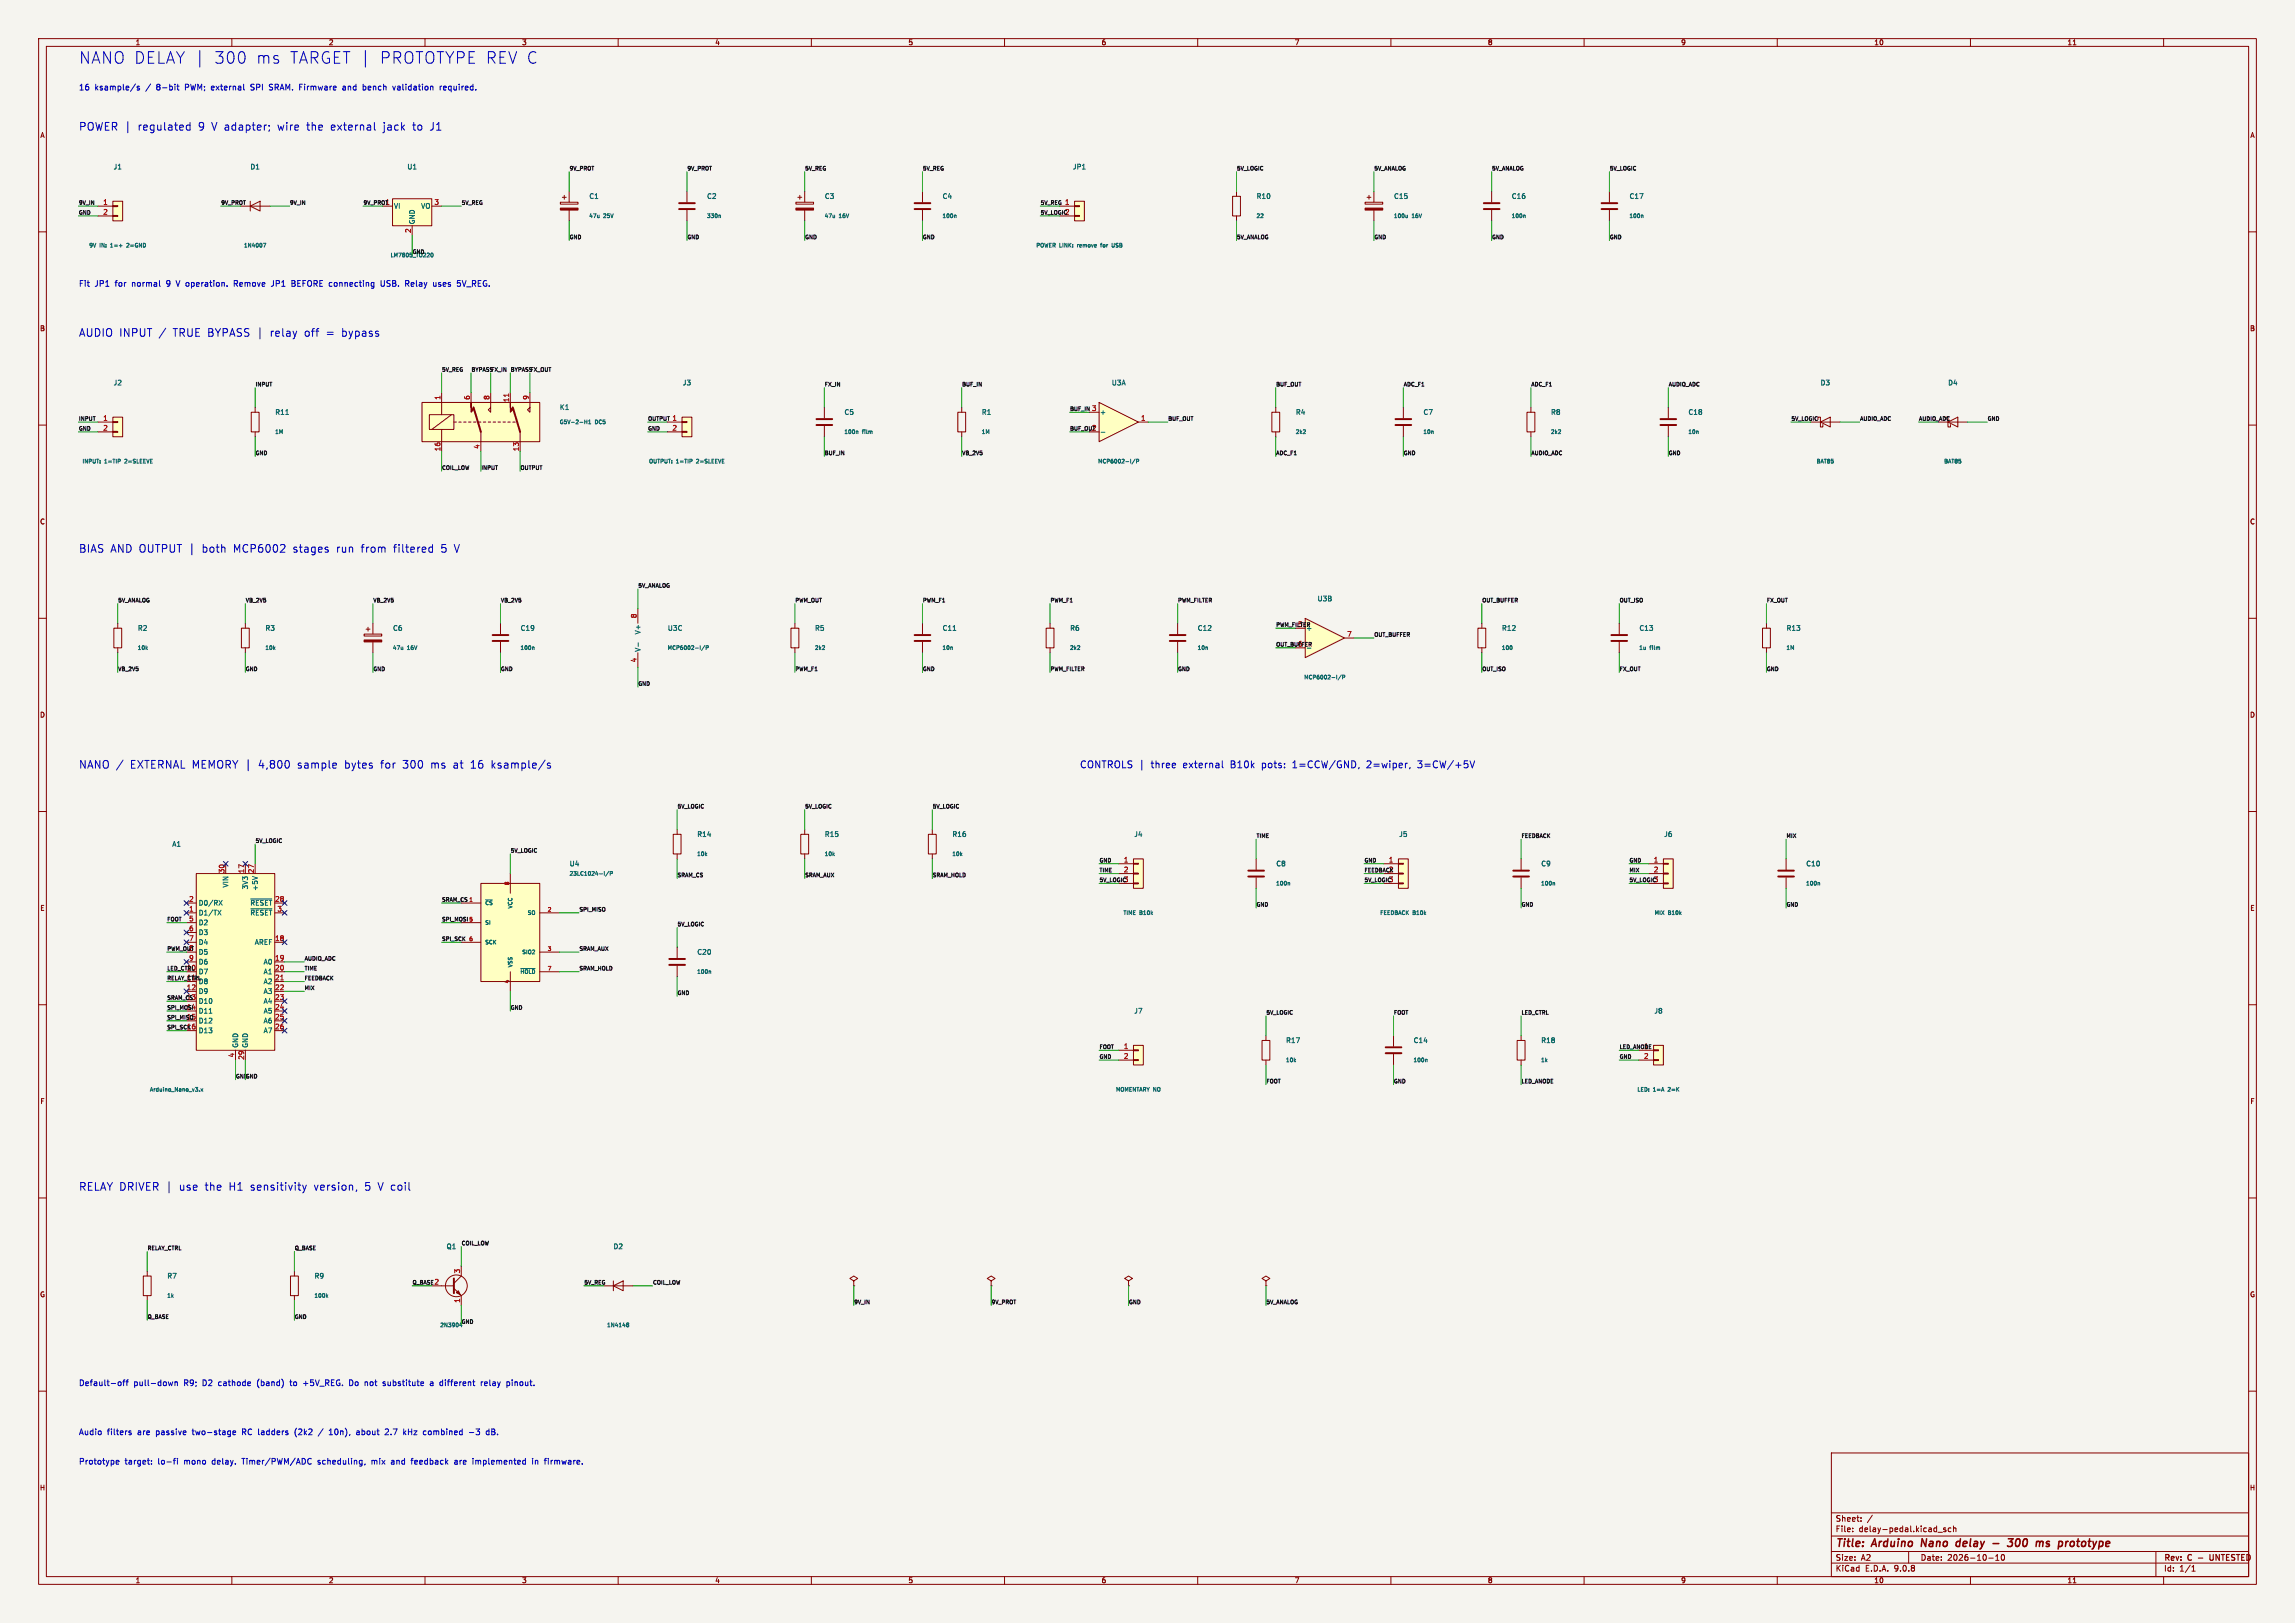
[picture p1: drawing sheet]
<svg xmlns="http://www.w3.org/2000/svg" width="594mm" height="420mm" viewBox="0 0 594 420" stroke-linecap="round" stroke-linejoin="round" font-family="sans-serif">
<defs><g id="words">
<g font-size="4.2" fill="#0000c2">
<text x="20.3" y="16.7">NANO DELAY |</text>
<text x="54.9" y="16.7">300</text>
<text x="65.6" y="16.7">ms</text>
<text x="74.2" y="16.7">TARGET |</text>
<text x="97.2" y="16.7">PROTOTYPE REV C</text>
</g>
<g font-size="2.8" fill="#0000c2">
<text x="20.3" y="34">POWER |</text>
<text x="35.6" y="34">regulated</text>
<text x="51.3" y="34">9 V adapter;</text>
<text x="71.9" y="34">wire</text>
<text x="79.5" y="34">the</text>
<text x="85.7" y="34">external</text>
<text x="99.4" y="34">jack</text>
<text x="107.1" y="34">to</text>
<text x="111.6" y="34">J1</text>
<text x="20.3" y="87.3">AUDIO INPUT /</text>
<text x="44.7" y="87.3">TRUE BYPASS |</text>
<text x="70" y="87.3">relay</text>
<text x="78.9" y="87.3">off</text>
<text x="84.6" y="87.3">=</text>
<text x="88.6" y="87.3">bypass</text>
<text x="20.3" y="143.2">BIAS AND OUTPUT |</text>
<text x="52.3" y="143.2">both</text>
<text x="60.4" y="143.2">MCP6002</text>
<text x="75.9" y="143.2">stages</text>
<text x="87.2" y="143.2">run</text>
<text x="93.6" y="143.2">from</text>
<text x="102.1" y="143.2">filtered</text>
<text x="114.4" y="143.2">5 V</text>
<text x="20.3" y="199.1">NANO /</text>
<text x="33.6" y="199.1">EXTERNAL MEMORY |</text>
<text x="66.9" y="199.1">4,800</text>
<text x="77" y="199.1">sample</text>
<text x="89.3" y="199.1">bytes</text>
<text x="98.7" y="199.1">for</text>
<text x="104.5" y="199.1">300</text>
<text x="111.7" y="199.1">ms</text>
<text x="117.6" y="199.1">at</text>
<text x="122.1" y="199.1">16</text>
<text x="127.5" y="199.1">ksample/s</text>
<text x="20.3" y="308.3">RELAY DRIVER |</text>
<text x="46.3" y="308.3">use</text>
<text x="53" y="308.3">the</text>
<text x="59.3" y="308.3">H1</text>
<text x="64.9" y="308.3">sensitivity</text>
<text x="81.4" y="308.3">version,</text>
<text x="94.6" y="308.3">5 V coil</text>
</g>
<g font-size="2.8" fill="#840000">
<text x="475" y="400.9">Title:</text>
<text x="484.7" y="400.9">Arduino</text>
<text x="498.1" y="400.9">Nano</text>
<text x="508" y="400.9">delay</text>
<text x="518.2" y="400.9">-</text>
<text x="523" y="400.9">300</text>
<text x="531" y="400.9">ms</text>
<text x="537.7" y="400.9">prototype</text>
</g>
<g font-size="2.5" fill="#0000c2">
<text x="279.4" y="199">CONTROLS |</text>
<text x="297.9" y="199">three</text>
<text x="306.2" y="199">external</text>
<text x="318.5" y="199">B10k</text>
<text x="326.7" y="199">pots:</text>
<text x="334.8" y="199">1=CCW/GND,</text>
<text x="354.1" y="199">2=wiper,</text>
<text x="367.3" y="199">3=CW/+5V</text>
</g>
<g font-size="2.1" fill="#0000c2">
<text x="20.3" y="23.6">16</text>
<text x="24.5" y="23.6">ksample/s</text>
<text x="37.8" y="23.6">/</text>
<text x="40.6" y="23.6">8-bit</text>
<text x="48.2" y="23.6">PWM; external</text>
<text x="65.5" y="23.6">SPI</text>
<text x="70.4" y="23.6">SRAM. Firmware</text>
<text x="89.7" y="23.6">and</text>
<text x="95.1" y="23.6">bench</text>
<text x="103" y="23.6">validation</text>
<text x="115.3" y="23.6">required.</text>
<text x="20.3" y="74.4">Fit</text>
<text x="24.5" y="74.4">JP1</text>
<text x="29.8" y="74.4">for</text>
<text x="34.3" y="74.4">normal</text>
<text x="43.4" y="74.4">9</text>
<text x="46.1" y="74.4">V operation.</text>
<text x="61.3" y="74.4">Remove</text>
<text x="71.1" y="74.4">JP1</text>
<text x="76.5" y="74.4">BEFORE connecting</text>
<text x="99.9" y="74.4">USB.</text>
<text x="106.4" y="74.4">Relay</text>
<text x="113.8" y="74.4">uses</text>
<text x="120.2" y="74.4">5V_REG.</text>
<text x="20.3" y="358.9">Default-off</text>
<text x="34.5" y="358.9">pull-down</text>
<text x="47.6" y="358.9">R9;</text>
<text x="52.6" y="358.9">D2</text>
<text x="56.8" y="358.9">cathode</text>
<text x="67" y="358.9">(band)</text>
<text x="75.7" y="358.9">to</text>
<text x="79.2" y="358.9">+5V_REG.</text>
<text x="91.3" y="358.9">Do</text>
<text x="95.4" y="358.9">not</text>
<text x="100.3" y="358.9">substitute</text>
<text x="112.7" y="358.9">a</text>
<text x="115.3" y="358.9">different</text>
<text x="126.1" y="358.9">relay</text>
<text x="132.9" y="358.9">pinout.</text>
<text x="20.3" y="371.6">Audio</text>
<text x="27.7" y="371.6">filters</text>
<text x="35.6" y="371.6">are</text>
<text x="40.5" y="371.6">passive</text>
<text x="50.1" y="371.6">two-stage</text>
<text x="63.1" y="371.6">RC ladders</text>
<text x="77" y="371.6">(2k2</text>
<text x="86.2" y="371.6">10n),</text>
<text x="93.5" y="371.6">about</text>
<text x="101" y="371.6">2.7</text>
<text x="105.9" y="371.6">kHz</text>
<text x="111.2" y="371.6">combined</text>
<text x="123.2" y="371.6">-3</text>
<text x="127.8" y="371.6">dB.</text>
<text x="20.3" y="379.2">Prototype</text>
<text x="32.3" y="379.2">target:</text>
<text x="40.9" y="379.2">lo-fi</text>
<text x="47.8" y="379.2">mono</text>
<text x="55.2" y="379.2">delay.</text>
<text x="63.1" y="379.2">Timer/PWM/ADC</text>
<text x="82.8" y="379.2">scheduling,</text>
<text x="96.9" y="379.2">mix</text>
<text x="102.1" y="379.2">and</text>
<text x="107.5" y="379.2">feedback</text>
<text x="118.8" y="379.2">are</text>
<text x="123.7" y="379.2">implemented</text>
<text x="139.3" y="379.2">in</text>
<text x="142.6" y="379.2">firmware.</text>
</g>
<g font-size="2.1" fill="#840000">
<text x="475" y="394">Sheet:</text>
<text x="475" y="396.7">File:</text>
<text x="481.1" y="396.7">delay-pedal.kicad_sch</text>
<text x="475" y="406.9">KiCad</text>
<text x="475" y="404.1">Size:</text>
<text x="481.7" y="404.1">A2</text>
<text x="482.7" y="406.9">E.D.A.</text>
<text x="490.3" y="406.9">9.0.8</text>
<text x="497" y="404.1">Date:</text>
<text x="504" y="404.1">2026-10-10</text>
<text x="560" y="404.3">Rev:</text>
<text x="560" y="406.9">Id:</text>
<text x="564.1" y="406.9">1/1</text>
<text x="566.4" y="404.3">C</text>
<text x="569.6" y="404.3">-</text>
<text x="573.2" y="404.3">UNTESTED</text>
</g>
<g font-size="1.8" fill="#840000">
<text x="35" y="11.9">1</text>
<text x="85" y="11.9">2</text>
<text x="135" y="11.9">3</text>
<text x="185" y="11.9">4</text>
<text x="235" y="11.9">5</text>
<text x="285" y="11.9">6</text>
<text x="335" y="11.9">7</text>
<text x="385" y="11.9">8</text>
<text x="435" y="11.9">9</text>
<text x="485" y="11.9">10</text>
<text x="535" y="11.9">11</text>
<text x="10.3" y="35.9">A</text>
<text x="582.3" y="35.9">A</text>
<text x="10.3" y="85.9">B</text>
<text x="582.3" y="85.9">B</text>
<text x="10.3" y="135.9">C</text>
<text x="582.3" y="135.9">C</text>
<text x="10.3" y="185.9">D</text>
<text x="582.3" y="185.9">D</text>
<text x="10.3" y="235.9">E</text>
<text x="582.3" y="235.9">E</text>
<text x="10.3" y="285.9">F</text>
<text x="582.3" y="285.9">F</text>
<text x="10.3" y="335.9">G</text>
<text x="582.3" y="335.9">G</text>
<text x="10.2" y="385.9">H</text>
<text x="582.2" y="385.9">H</text>
<text x="35" y="409.9">1</text>
<text x="85" y="409.9">2</text>
<text x="135" y="409.9">3</text>
<text x="185" y="409.9">4</text>
<text x="235" y="409.9">5</text>
<text x="285" y="409.9">6</text>
<text x="335" y="409.9">7</text>
<text x="385" y="409.9">8</text>
<text x="435" y="409.9">9</text>
<text x="485" y="409.9">10</text>
<text x="535" y="409.9">11</text>
</g>
<g font-size="1.8" fill="#006464">
<text x="29.3" y="44">J1</text>
<text x="64.7" y="44">D1</text>
<text x="105.3" y="44">U1</text>
<text x="277.6" y="44">JP1</text>
<text x="152.4" y="51.7">C1</text>
<text x="182.9" y="51.7">C2</text>
<text x="213.4" y="51.7">C3</text>
<text x="243.8" y="51.7">C4</text>
<text x="325.1" y="51.7">R10</text>
<text x="360.7" y="51.7">C15</text>
<text x="391.2" y="51.7">C16</text>
<text x="421.6" y="51.7">C17</text>
<text x="101.9" y="54.2">VI</text>
<text x="107.5" y="58.2" transform="rotate(-90 107.5 58.2)">GND</text>
<text x="108.9" y="54.2">VO</text>
<text x="29.3" y="99.9">J2</text>
<text x="176.6" y="99.9">J3</text>
<text x="287.6" y="99.9">U3A</text>
<text x="471.1" y="99.9">D3</text>
<text x="504.1" y="99.9">D4</text>
<text x="71.1" y="107.5">R11</text>
<text x="144.8" y="106.3">K1</text>
<text x="218.4" y="107.5">C5</text>
<text x="254" y="107.5">R1</text>
<text x="284.6" y="107.5">+</text>
<text x="335.3" y="107.5">R4</text>
<text x="368.3" y="107.5">C7</text>
<text x="401.3" y="107.5">R8</text>
<text x="436.9" y="107.5">C18</text>
<text x="340.9" y="155.8">U3B</text>
<text x="35.6" y="163.4">R2</text>
<text x="68.6" y="163.4">R3</text>
<text x="101.6" y="163.4">C6</text>
<text x="134.6" y="163.4">C19</text>
<text x="166" y="164.3" transform="rotate(-90 166 164.3)">V+</text>
<text x="172.7" y="163.4">U3C</text>
<text x="210.8" y="163.4">R5</text>
<text x="243.8" y="163.4">C11</text>
<text x="276.9" y="163.4">R6</text>
<text x="309.9" y="163.4">C12</text>
<text x="388.6" y="163.4">R12</text>
<text x="424.2" y="163.4">C13</text>
<text x="462.3" y="163.4">R13</text>
<text x="166" y="168.8" transform="rotate(-90 166 168.8)">V-</text>
<text x="44.5" y="219.3">A1</text>
<text x="180.3" y="216.8">R14</text>
<text x="213.4" y="216.8">R15</text>
<text x="246.4" y="216.8">R16</text>
<text x="293.4" y="216.8">J4</text>
<text x="362" y="216.8">J5</text>
<text x="430.6" y="216.8">J6</text>
<text x="147.3" y="224.4">U4</text>
<text x="330.2" y="224.4">C8</text>
<text x="398.8" y="224.4">C9</text>
<text x="467.4" y="224.4">C10</text>
<text x="59.3" y="229.8" transform="rotate(-90 59.3 229.8)">VIN</text>
<text x="64.4" y="230.3" transform="rotate(-90 64.4 230.3)">3V3</text>
<text x="66.9" y="230.6" transform="rotate(-90 66.9 230.6)">+5V</text>
<text x="51.3" y="234.5">D0/RX</text>
<text x="51.3" y="237.1">D1/TX</text>
<text x="51.3" y="239.6">D2</text>
<text x="64.7" y="234.5">~{RESET}</text>
<text x="64.7" y="237.1">~{RESET}</text>
<text x="51.3" y="242.2">D3</text>
<text x="51.3" y="244.7">D4</text>
<text x="65.8" y="244.7">AREF</text>
<text x="51.3" y="247.2">D5</text>
<text x="51.3" y="249.8">D6</text>
<text x="68.1" y="249.8">A0</text>
<text x="180.3" y="247.2">C20</text>
<text x="51.3" y="257.4">D9</text>
<text x="68.1" y="252.3">A1</text>
<text x="68.1" y="254.9">A2</text>
<text x="68.1" y="257.4">A3</text>
<text x="51.3" y="259.9">D10</text>
<text x="51.3" y="262.5">D11</text>
<text x="68.1" y="259.9">A4</text>
<text x="68.1" y="262.5">A5</text>
<text x="293.4" y="262.5">J7</text>
<text x="428.1" y="262.5">J8</text>
<text x="51.3" y="265">D12</text>
<text x="51.3" y="267.6">D13</text>
<text x="68.1" y="265">A6</text>
<text x="68.1" y="267.6">A7</text>
<text x="61.8" y="271.3" transform="rotate(-90 61.8 271.3)">GND</text>
<text x="64.4" y="271.3" transform="rotate(-90 64.4 271.3)">GND</text>
<text x="332.7" y="270.1">R17</text>
<text x="365.8" y="270.1">C14</text>
<text x="398.8" y="270.1">R18</text>
<text x="115.5" y="323.4">Q1</text>
<text x="158.7" y="323.4">D2</text>
<text x="43.2" y="331.1">R7</text>
<text x="81.3" y="331.1">R9</text>
</g>
<g font-size="1.8" fill="#a90000">
<text x="26.6" y="53.1">1</text>
<text x="112.3" y="53.1">3</text>
<text x="275.5" y="53.1">1</text>
<text x="26.6" y="55.6">2</text>
<text x="106.4" y="60.4" transform="rotate(-90 106.4 60.4)">2</text>
<text x="114" y="103.6" transform="rotate(-90 114 103.6)">1</text>
<text x="121.7" y="103.6" transform="rotate(-90 121.7 103.6)">6</text>
<text x="126.7" y="103.6" transform="rotate(-90 126.7 103.6)">8</text>
<text x="131.8" y="104.2" transform="rotate(-90 131.8 104.2)">11</text>
<text x="136.9" y="103.6" transform="rotate(-90 136.9 103.6)">9</text>
<text x="282.5" y="106.4">3</text>
<text x="26.6" y="109">1</text>
<text x="26.6" y="111.5">2</text>
<text x="173.9" y="109">1</text>
<text x="173.9" y="111.5">2</text>
<text x="295.2" y="109">1</text>
<text x="114" y="116.9" transform="rotate(-90 114 116.9)">16</text>
<text x="124.2" y="116.3" transform="rotate(-90 124.2 116.3)">4</text>
<text x="134.4" y="116.9" transform="rotate(-90 134.4 116.9)">13</text>
<text x="164.8" y="160.1" transform="rotate(-90 164.8 160.1)">8</text>
<text x="348.5" y="164.8">7</text>
<text x="164.8" y="171.5" transform="rotate(-90 164.8 171.5)">4</text>
<text x="58.2" y="226.1" transform="rotate(-90 58.2 226.1)">30</text>
<text x="63.2" y="226.1" transform="rotate(-90 63.2 226.1)">17</text>
<text x="65.8" y="226.1" transform="rotate(-90 65.8 226.1)">27</text>
<text x="290.8" y="223.3">1</text>
<text x="290.8" y="225.8">2</text>
<text x="359.3" y="223.3">1</text>
<text x="427.9" y="223.3">1</text>
<text x="427.9" y="225.8">2</text>
<text x="48.8" y="233.4">2</text>
<text x="71.1" y="233.4">28</text>
<text x="48.8" y="236">1</text>
<text x="48.8" y="238.5">5</text>
<text x="71.7" y="236">3</text>
<text x="48.8" y="241">6</text>
<text x="48.8" y="243.6">7</text>
<text x="71.1" y="243.6">18</text>
<text x="48.8" y="248.7">9</text>
<text x="71.1" y="248.7">19</text>
<text x="71.1" y="251.2">20</text>
<text x="48.2" y="256.3">12</text>
<text x="71.1" y="253.7">21</text>
<text x="71.1" y="256.3">22</text>
<text x="71.1" y="258.8">23</text>
<text x="71.1" y="261.4">24</text>
<text x="71.1" y="263.9">25</text>
<text x="71.1" y="266.4">26</text>
<text x="60.7" y="273.8" transform="rotate(-90 60.7 273.8)">4</text>
<text x="63.2" y="274.4" transform="rotate(-90 63.2 274.4)">29</text>
<text x="290.8" y="271.5">1</text>
<text x="290.8" y="274.1">2</text>
<text x="425.4" y="274.1">2</text>
<text x="119.1" y="329.6" transform="rotate(-90 119.1 329.6)">3</text>
<text x="112.3" y="332.5">2</text>
<text x="119.1" y="337.3" transform="rotate(-90 119.1 337.3)">1</text>
</g>
<g font-size="1.8" fill="#0f0f0f">
<text x="99.6" y="53.1">1</text>
<text x="275.5" y="55.6">2</text>
<text x="282.5" y="111.5">2</text>
<text x="335.8" y="162.3">5</text>
<text x="335.8" y="167.4">6</text>
<text x="337.9" y="163.4">+</text>
<text x="359.3" y="225.8">2</text>
<text x="290.8" y="228.3">3</text>
<text x="359.3" y="228.3">3</text>
<text x="427.9" y="228.3">3</text>
<text x="48.2" y="251.2">10</text>
<text x="48.8" y="246.1">8</text>
<text x="48.2" y="253.7">11</text>
<text x="51.3" y="252.3">D7</text>
<text x="51.3" y="254.9">D8</text>
<text x="48.2" y="258.8">13</text>
<text x="48.2" y="261.4">14</text>
<text x="48.2" y="263.9">15</text>
<text x="48.2" y="266.4">16</text>
<text x="425.4" y="271.5">1</text>
</g>
<g font-size="1.4" fill="#0f0f0f">
<text x="147.3" y="44.2">9V_PROT</text>
<text x="177.8" y="44.2">9V_PROT</text>
<text x="208.3" y="44.2">5V_REG</text>
<text x="238.8" y="44.2">5V_REG</text>
<text x="320" y="44.2">5V_LOGIC</text>
<text x="355.6" y="44.2">5V_ANALOG</text>
<text x="386.1" y="44.2">5V_ANALOG</text>
<text x="416.6" y="44.2">5V_LOGIC</text>
<text x="20.3" y="53.1">9V_IN</text>
<text x="57.1" y="53.1">9V_PROT</text>
<text x="74.9" y="53.1">9V_IN</text>
<text x="94" y="53.1">9V_PROT</text>
<text x="119.4" y="53.1">5V_REG</text>
<text x="269.2" y="53.1">5V_REG</text>
<text x="20.3" y="55.6">GND</text>
<text x="269.2" y="55.6">5V_LOGIC</text>
<text x="106.7" y="65.8">GND</text>
<text x="147.3" y="62">GND</text>
<text x="177.8" y="62">GND</text>
<text x="208.3" y="62">GND</text>
<text x="238.8" y="62">GND</text>
<text x="320" y="62">5V_ANALOG</text>
<text x="355.6" y="62">GND</text>
<text x="386.1" y="62">GND</text>
<text x="416.6" y="62">GND</text>
<text x="66" y="100.1">INPUT</text>
<text x="114.3" y="96.2">5V_REG</text>
<text x="121.9" y="96.2">BYPASSFX_IN</text>
<text x="132.1" y="96.2">BYPASSFX_OUT</text>
<text x="213.4" y="100.1">FX_IN</text>
<text x="248.9" y="100.1">BUF_IN</text>
<text x="330.2" y="100.1">BUF_OUT</text>
<text x="363.2" y="100.1">ADC_F1</text>
<text x="396.2" y="100.1">ADC_F1</text>
<text x="431.8" y="100.1">AUDIO_ADC</text>
<text x="276.9" y="106.4">BUF_IN</text>
<text x="20.3" y="111.5">GND</text>
<text x="20.3" y="108.9">INPUT</text>
<text x="167.6" y="111.5">GND</text>
<text x="167.6" y="108.9">OUTPUT</text>
<text x="276.9" y="111.5">BUF_OUT</text>
<text x="302.3" y="108.9">BUF_OUT</text>
<text x="463.5" y="108.9">5V_LOGIC</text>
<text x="481.3" y="108.9">AUDIO_ADC</text>
<text x="496.6" y="108.9">AUDIO_ADC</text>
<text x="514.3" y="108.9">GND</text>
<text x="66" y="117.8">GND</text>
<text x="213.4" y="117.8">BUF_IN</text>
<text x="248.9" y="117.8">VB_2V5</text>
<text x="330.2" y="117.8">ADC_F1</text>
<text x="363.2" y="117.8">GND</text>
<text x="396.2" y="117.8">AUDIO_ADC</text>
<text x="431.8" y="117.8">GND</text>
<text x="114.3" y="121.6">COIL_LOW</text>
<text x="124.5" y="121.6">INPUT</text>
<text x="134.6" y="121.6">OUTPUT</text>
<text x="30.5" y="155.9">5V_ANALOG</text>
<text x="63.5" y="155.9">VB_2V5</text>
<text x="96.5" y="155.9">VB_2V5</text>
<text x="129.5" y="155.9">VB_2V5</text>
<text x="165.1" y="152.1">5V_ANALOG</text>
<text x="205.7" y="155.9">PWM_OUT</text>
<text x="238.8" y="155.9">PWM_F1</text>
<text x="271.8" y="155.9">PWM_F1</text>
<text x="304.8" y="155.9">PWM_FILTER</text>
<text x="383.5" y="155.9">OUT_BUFFER</text>
<text x="419.1" y="155.9">OUT_ISO</text>
<text x="457.2" y="155.9">FX_OUT</text>
<text x="330.2" y="167.4">OUT_BUFFER</text>
<text x="330.2" y="162.3">PWM_FILTER</text>
<text x="355.6" y="164.8">OUT_BUFFER</text>
<text x="30.5" y="173.7">VB_2V5</text>
<text x="63.5" y="173.7">GND</text>
<text x="96.5" y="173.7">GND</text>
<text x="129.5" y="173.7">GND</text>
<text x="205.7" y="173.7">PWM_F1</text>
<text x="238.8" y="173.7">GND</text>
<text x="271.8" y="173.7">PWM_FILTER</text>
<text x="304.8" y="173.7">GND</text>
<text x="383.5" y="173.7">OUT_ISO</text>
<text x="419.1" y="173.7">FX_OUT</text>
<text x="457.2" y="173.7">GND</text>
<text x="165.1" y="177.5">GND</text>
<text x="175.3" y="209.3">5V_LOGIC</text>
<text x="208.3" y="209.3">5V_LOGIC</text>
<text x="241.3" y="209.3">5V_LOGIC</text>
<text x="66" y="218.2">5V_LOGIC</text>
<text x="132.1" y="220.7">5V_LOGIC</text>
<text x="325.1" y="216.9">TIME</text>
<text x="393.7" y="216.9">FEEDBACK</text>
<text x="462.3" y="216.9">MIX</text>
<text x="175.3" y="227.1">SRAM_CS</text>
<text x="208.3" y="227.1">SRAM_AUX</text>
<text x="241.3" y="227.1">SRAM_HOLD</text>
<text x="284.5" y="225.8">TIME</text>
<text x="284.5" y="223.2">GND</text>
<text x="353.1" y="223.2">GND</text>
<text x="353.1" y="225.8">FEEDBACK</text>
<text x="421.6" y="223.2">GND</text>
<text x="421.6" y="225.8">MIX</text>
<text x="114.3" y="233.4">SRAM_CS 1</text>
<text x="284.5" y="228.3">5V_LOGIC</text>
<text x="353.1" y="228.3">5V_LOGIC</text>
<text x="421.6" y="228.3">5V_LOGIC</text>
<text x="43.2" y="238.5">FOOT</text>
<text x="114.3" y="238.5">SPI_MOSI 5</text>
<text x="149.9" y="235.9">SPI_MISO</text>
<text x="175.3" y="239.8">5V_LOGIC</text>
<text x="325.1" y="234.7">GND</text>
<text x="393.7" y="234.7">GND</text>
<text x="462.3" y="234.7">GND</text>
<text x="114.3" y="243.6">SPI_SCK</text>
<text x="43.2" y="246.1">PWM_OUT</text>
<text x="43.2" y="251.2">LED_CTRL</text>
<text x="78.7" y="251.2">TIME</text>
<text x="78.7" y="248.6">AUDIO_ADC</text>
<text x="149.9" y="251.2">SRAM_HOLD</text>
<text x="149.9" y="246.1">SRAM_AUX</text>
<text x="43.2" y="253.7">RELAY_CTRL</text>
<text x="78.7" y="256.3">MIX</text>
<text x="78.7" y="253.7">FEEDBACK</text>
<text x="175.3" y="257.5">GND</text>
<text x="43.2" y="263.9">SPI_MISO</text>
<text x="43.2" y="261.3">SPI_MOSI</text>
<text x="43.2" y="258.8">SRAM_CS</text>
<text x="132.1" y="261.3">GND</text>
<text x="327.7" y="262.6">5V_LOGIC</text>
<text x="360.7" y="262.6">FOOT</text>
<text x="393.7" y="262.6">LED_CTRL</text>
<text x="43.2" y="266.4">SPI_SCK</text>
<text x="284.5" y="274">GND</text>
<text x="284.5" y="271.5">FOOT</text>
<text x="419.1" y="271.5">LED_ANODE</text>
<text x="419.1" y="274">GND</text>
<text x="61" y="279.1">GNDGND</text>
<text x="327.7" y="280.4">FOOT</text>
<text x="360.7" y="280.4">GND</text>
<text x="393.7" y="280.4">LED_ANODE</text>
<text x="38.1" y="323.6">RELAY_CTRL</text>
<text x="76.2" y="323.6">Q_BASE</text>
<text x="119.4" y="322.3">COIL_LOW</text>
<text x="106.7" y="332.5">Q_BASE</text>
<text x="151.1" y="332.5">5V_REG</text>
<text x="168.9" y="332.5">COIL_LOW</text>
<text x="38.1" y="341.4">Q_BASE</text>
<text x="76.2" y="341.4">GND</text>
<text x="221" y="337.5">9V_IN</text>
<text x="256.5" y="337.5">9V_PROT</text>
<text x="292.1" y="337.5">GND</text>
<text x="327.7" y="337.5">5V_ANALOG</text>
<text x="119.4" y="342.6">GND</text>
</g>
<g font-size="1.4" fill="#006464">
<text x="152.4" y="56.6">47u</text>
<text x="156.2" y="56.6">25V</text>
<text x="182.8" y="56.6">330n</text>
<text x="213.3" y="56.6">47u</text>
<text x="217.1" y="56.6">16V</text>
<text x="243.8" y="56.6">100n</text>
<text x="325.1" y="56.6">22</text>
<text x="360.6" y="56.6">100u</text>
<text x="365.4" y="56.6">16V</text>
<text x="391.1" y="56.6">100n</text>
<text x="421.6" y="56.6">100n</text>
<text x="23" y="64.2">9V</text>
<text x="25.8" y="64.2">IN:</text>
<text x="28.8" y="64.2">1=+</text>
<text x="33.3" y="64.2">2=GND</text>
<text x="63" y="64.2">1N4007</text>
<text x="268.1" y="64.2">POWER LINK:</text>
<text x="279" y="64.2">remove</text>
<text x="285.4" y="64.2">for</text>
<text x="288.5" y="64.2">USB</text>
<text x="101" y="66.8">LM7805_TO220</text>
<text x="71.1" y="112.5">1M</text>
<text x="144.7" y="109.9">G5V-2-H1</text>
<text x="154" y="109.9">DC5</text>
<text x="218.4" y="112.5">100n</text>
<text x="223.2" y="112.5">film</text>
<text x="254" y="112.5">1M</text>
<text x="335.2" y="112.5">2k2</text>
<text x="368.3" y="112.5">10n</text>
<text x="401.3" y="112.5">2k2</text>
<text x="436.8" y="112.5">10n</text>
<text x="21.2" y="120.1">INPUT:</text>
<text x="27" y="120.1">1=TIP</text>
<text x="32.5" y="120.1">2=SLEEVE</text>
<text x="167.9" y="120.1">OUTPUT:</text>
<text x="175" y="120.1">1=TIP</text>
<text x="180.5" y="120.1">2=SLEEVE</text>
<text x="284.1" y="120.1">MCP6002-I/P</text>
<text x="470" y="120.1">BAT85</text>
<text x="503.1" y="120.1">BAT85</text>
<text x="35.5" y="168.4">10k</text>
<text x="68.5" y="168.4">10k</text>
<text x="101.6" y="168.4">47u</text>
<text x="105.4" y="168.4">16V</text>
<text x="134.6" y="168.4">100n</text>
<text x="172.7" y="168.4">MCP6002-I/P</text>
<text x="210.8" y="168.4">2k2</text>
<text x="243.8" y="168.4">10n</text>
<text x="276.8" y="168.4">2k2</text>
<text x="309.8" y="168.4">10n</text>
<text x="388.6" y="168.4">100</text>
<text x="424.1" y="168.4">1u</text>
<text x="427" y="168.4">film</text>
<text x="462.2" y="168.4">1M</text>
<text x="337.4" y="176">MCP6002-I/P</text>
<text x="180.3" y="221.7">10k</text>
<text x="213.3" y="221.7">10k</text>
<text x="246.3" y="221.7">10k</text>
<text x="147.3" y="226.8">23LC1024-I/P</text>
<text x="330.2" y="229.3">100n</text>
<text x="398.7" y="229.3">100n</text>
<text x="467.3" y="229.3">100n</text>
<text x="125.5" y="234.4">~{CS}</text>
<text x="125.5" y="239.5">SI</text>
<text x="132.8" y="235.3" transform="rotate(-90 132.8 235.3)">VCC</text>
<text x="136.4" y="236.9">SO</text>
<text x="290.6" y="236.9">TIME</text>
<text x="294.9" y="236.9">B10k</text>
<text x="357.1" y="236.9">FEEDBACK</text>
<text x="365.6" y="236.9">B10k</text>
<text x="428.1" y="236.9">MIX</text>
<text x="431.7" y="236.9">B10k</text>
<text x="125.5" y="244.6">SCK</text>
<text x="132.8" y="250.4" transform="rotate(-90 132.8 250.4)">VSS</text>
<text x="135" y="247.1">SIO2</text>
<text x="134.5" y="252.2">~{HOLD}</text>
<text x="180.3" y="252.2">100n</text>
<text x="332.7" y="275">10k</text>
<text x="365.7" y="275">100n</text>
<text x="398.7" y="275">1k</text>
<text x="38.7" y="282.7">Arduino_Nano_v3.x</text>
<text x="288.7" y="282.7">MOMENTARY NO</text>
<text x="423.7" y="282.7">LED:</text>
<text x="427.9" y="282.7">1=A</text>
<text x="431.9" y="282.7">2=K</text>
<text x="43.1" y="336">1k</text>
<text x="81.2" y="336">100k</text>
<text x="113.8" y="343.6">2N3904</text>
<text x="157" y="343.6">1N4148</text>
</g>
<g font-size="1.4" fill="#a90000">
<text x="131.8" y="229.2" transform="rotate(-90 131.8 229.2)">8</text>
<text x="141.6" y="236">2</text>
<text x="121.3" y="243.6">6</text>
<text x="141.6" y="246.1">3</text>
<text x="141.6" y="251.2">7</text>
<text x="131.8" y="254.6" transform="rotate(-90 131.8 254.6)">4</text>
</g>
</g></defs>
<path d="M0 0h594v420h-594z" fill="#f5f4ef" stroke="#f5f4ef" stroke-width=".26"/>
<g fill="none" stroke="#840000" stroke-width=".26">
<path d="M10 10h574v400h-574zM12 12h570v396h-570zM60 10v2M110 10v2M160 10v2M210 10v2M260 10v2M310 10v2M360 10v2M410 10v2M460 10v2M510 10v2"/>
<path d="M536.6 11.6h.7M560 10v2M238.8 49.5v2.8M238.8 54.4v2.8M10 60h2M582 60h2M10 110h2M582 110h2M10 160h2M582 160h2M10 210h2M174.2 215.9h2.1v5.1h-2.1z"/>
<path d="M175.3 214.6v1.3M582 210h2M175.3 221v1.3M10 260h2M582 260h2M10 310h2M582 310h2M10 360h2M474 376h108v32h-108zM582 360h2M474 397.5h108M474 391.5h108"/>
<path d="M479.5 396.2v.2M479.5 395.4v.2M481.7 393.5v.2M481.7 392.7v.2M484.6 392.1l-1.3 1.9M501.6 396.5h1.1M503.6 395.4h-.4l-.2 .2 .1 .2 .5 .1v.4h-.6M505 395.4h-.5l-.3 .3 .2 .6h.6M505.6 395.5l.6-.1v1M505.6 394.9v1.5M60 408v2M110 408v2"/>
<path d="M160 408v2M210 408v2M260 408v2M310 408v2M360 408v2M410 408v2M460 408v2M474 404.5h108M474 401.5h108M494 401.5v3M510 408v2M514.7 403.2h1.2"/>
<path d="M516.5 403.8h.9M516.5 402.7l.5-.4v1.5M518.1 402.4l.2-.1a.8 .8 0 0 1 .5 .7 .8 .8 0 0 1-.5 .8l-.3-.6zM536.6 409.6h.7M558 401.5v6.5M560 408v2M567.3 406.6h.9M567.3 405.5l.4-.4v1.5"/>
</g>
<path d="M572 402.3v1.2l.3 .3 .4-.1" fill="none" stroke="#840000" stroke-width=".3"/>
<path d="M497.5 398.2l-.2 2M507.3 399h-.7l-.3 .8 .3 .4 .6-.1M507.4 398.2l-.2 2M515.8 399.4h1.6M519.8 398.2h1.2l-.7 .8 .5 .1v.7l-.4 .4h-.6M522.3 398.2a1.29 1.29 0 0 0-.3 2l.4-.1M528.7 399v1.2M530.3 398.9l-.5 .1-.1 .2v.2l.7 .2M536.1 399h.6M536.8 399.8l-.2 .3-.5 .1M529.6 400.1h.7" fill="none" stroke="#840000" stroke-width=".4"/>
<path d="M236.7 52.6h4.1M236.7 54.1h4.1" fill="none" stroke="#840000" stroke-width=".51"/>
<path d="M247.2 55.7l.3 .1v.5" fill="none" stroke="#006464" stroke-width=".26"/>
<path d="M293.4 222.3h2.5v7.6h-2.5z" fill="#ffffc2"/>
<path d="M289.6 223.5h3.8M289.6 226.1h3.8M289.6 228.6h3.8M293.4 222.3h2.5v7.6h-2.5zM293.4 223.4h1.2v.2h-1.2zM293.4 225.9h1.2v.3h-1.2zM293.4 228.5h1.2v.2h-1.2zM325.1 222.3v2.7M325.1 227.1v2.8" fill="none" stroke="#840000" stroke-width=".26"/>
<path d="M323.1 225.3h4.1M323.1 226.8h4.1" fill="none" stroke="#840000" stroke-width=".51"/>
<path d="M333.5 228.4l.3 .1v.6" fill="none" stroke="#006464" stroke-width=".26"/>
<path d="M293.4 270.5h2.5v5.1h-2.5z" fill="#ffffc2"/>
<g fill="none" stroke="#840000" stroke-width=".26">
<path d="M419.1 161.3v2.8M419.1 166.1v2.8M456.2 162.6h2v5h-2zM457.2 161.3v1.3M457.2 167.6v1.3M462.3 222.3v2.7M462.3 227.1v2.8M289.6 271.8h3.8M289.6 274.3h3.8M293.4 270.5h2.5v5.1h-2.5zM293.4 271.7h1.2v.2h-1.2zM293.4 274.2h1.2v.2h-1.2z"/>
<path d="M326.6 269.2h2.1v5.1h-2.1zM327.7 268v1.2M327.7 274.3v1.3"/>
</g>
<path d="M417.1 164.3h4M417.1 165.9h4M460.2 225.3h4.1M460.2 226.8h4.1" fill="none" stroke="#840000" stroke-width=".51"/>
<path d="M470.7 228.4l.3 .1v.6" fill="none" stroke="#006464" stroke-width=".26"/>
<path d="M50.8 226.1h20.3v45.7h-20.3z" fill="#ffffc2"/>
<g fill="none" stroke="#840000" stroke-width=".26">
<path d="M382.5 162.6h2.1v5h-2.1zM383.5 161.3v1.3M383.5 167.6v1.3M48.3 233.7h2.5M48.3 236.2h2.5M48.3 238.8h2.5M50.8 226.1h20.3v45.7h-20.3zM58.4 223.5v2.6M63.5 223.5v2.6M66 223.5v2.6M71.1 233.7h2.6M71.1 236.2h2.6"/>
<path d="M48.3 241.3h2.5M48.3 243.8h2.5M48.3 246.4h2.5M48.3 248.9h2.5M48.3 251.5h2.5M48.3 254h2.5M48.3 256.5h2.5M48.3 259.1h2.5M71.1 243.8h2.6M71.1 248.9h2.6M71.1 251.5h2.6M71.1 254h2.6"/>
<path d="M71.1 256.5h2.6M71.1 259.1h2.6M48.3 261.6h2.5M48.3 264.2h2.5M48.3 266.7h2.5M61 271.8v2.5M63.5 271.8v2.5M71.1 261.6h2.6M71.1 264.2h2.6M71.1 266.7h2.6"/>
</g>
<g fill="none" stroke="#006464" stroke-width=".26">
<path d="M391.3 167.3v.6M56.4 235.5l.8 1.3M56.7 233l.8 1.3M57.2 235.5l-.8 1.3M57.5 233l-.8 1.3M64.9 232.6h5.5M64.9 235.2h5.5M65.3 226.8l1.3 .4M54.1 262.2h.8M51.6 282.3v.1M51.6 282.3h.1M52 281.7l.5 .7"/>
<path d="M52.5 281.7l-.5 .7"/>
</g>
<path d="M72.6 253.6h.8" fill="none" stroke="#a90000" stroke-width=".26"/>
<path d="M337.8 160l10.2 5.1-10.2 5.1z" fill="#ffffc2"/>
<g fill="none" stroke="#840000" stroke-width=".26">
<path d="M145 52.3h4.6v.5h-4.6zM145.5 51.1h1.1M146 50.5v1.1M147.3 49.5v2.8M147.3 54.4v2.8M177.8 49.5v2.8M177.8 54.4v2.8M206 52.3h4.6v.5h-4.6zM206.5 51.1h1M207 50.5v1.1M208.3 49.5v2.8M208.3 54.4v2.8"/>
<path d="M213.4 105.4v2.8M213.4 110.2v2.8M247.9 106.7h2v5.1h-2zM248.9 105.4v1.3M248.9 111.8v1.2M335.3 162.6h2.5M335.3 167.6h2.5M337.8 160l10.2 5.1-10.2 5.1zM348 165.1h2.5M207.3 215.9h2v5.1h-2zM208.3 214.6v1.3M208.3 221v1.3"/>
</g>
<path d="M186.2 55.7l.3 .1v.5M221.8 111.5l.3 .2v.5M347.2 174.7l-.9 1.3M348 175.2h-.5M348 175.1v-.3l-.5-.1v1M348 175.1v.1" fill="none" stroke="#006464" stroke-width=".26"/>
<path d="M175.8 52.6h4M175.8 54.1h4M211.3 108.5h4.1M211.3 110h4.1" fill="none" stroke="#840000" stroke-width=".51"/>
<g fill="#840000" stroke="#840000" stroke-width=".26">
<path d="M206 53.8h4.6v.6h-4.6z"/>
<path d="M145 53.8h4.6v.6h-4.6z"/>
</g>
<path d="M124.5 228.6h15.2v25.4h-15.2z" fill="#ffffc2"/>
<g fill="none" stroke="#840000" stroke-width=".26">
<path d="M416.6 49.5v2.8M416.6 54.4v2.8M65 106.7h2.1v5.1h-2.1zM66 105.4v1.3M66 111.8v1.2M395.2 106.7h2.1v5.1h-2.1zM396.2 105.4v1.3M396.2 111.8v1.2M431.8 105.4v2.8M431.8 110.2v2.8M468.6 109.2h7.6M470.5 108.6v-.6h.7v2.5h.6v-.6"/>
<path d="M471.2 109.2l2.5-1.2v2.5zM501.6 109.2h7.7M503.6 108.6v-.6h.6v2.5h.6v-.6M504.2 109.2l2.5-1.2v2.5zM29.5 162.6h2v5h-2zM30.5 161.3v1.3M30.5 167.6v1.3M62.5 162.6h2v5h-2zM63.5 161.3v1.3M63.5 167.6v1.3M94.2 164.1h4.6v.5h-4.6zM94.7 162.8h1.1"/>
<path d="M95.2 162.3v1M96.5 161.3v2.8M96.5 166.1v2.8M129.5 161.3v2.8M129.5 166.1v2.8M119.4 233.7h5.1M119.4 238.8h5.1M124.5 228.6h15.2v25.4h-15.2zM132.1 226.1v5M139.7 236.2h5.1M119.4 243.8h5.1M132.1 251.5v5"/>
<path d="M139.7 246.4h5.1M139.7 251.5h5.1M111.8 332.7h5.7M117.5 333.4l1.9 1.9v2.5M119.4 327.7v2.5l-1.9 1.9M292.1 331.5l1-.7-1-.6-1 .6 1 .7v1.2M292.1 332.7h.1M327.7 331.5l1-.7-1-.6-1.1 .6 1.1 .7v1.2M327.7 332.7h.1"/>
<circle cx="118.1" cy="332.7" r="2.82"/>
</g>
<path d="M425 55.7l.3 .1v.5M74 107.3h.7M137.9 167.4l.3 .2v.5M125.7 232.9h1.7M156.4 225.5v1M157.6 225.5l-.9 1.3M157.9 226h.5l.1-.4-.6-.1v1M134.8 250.6h3.7M119.5 342.7v.7" fill="none" stroke="#006464" stroke-width=".26"/>
<path d="M414.5 52.6h4.1M414.5 54.1h4.1M429.8 108.5h4M429.8 110h4M127.5 164.3h4.1M127.5 165.9h4.1M117.5 330.8v3.8" fill="none" stroke="#840000" stroke-width=".51"/>
<g fill="#840000" stroke="#840000" stroke-width=".26">
<path d="M118.1 334.5l.5-.5 .5 1z"/>
<path d="M94.2 165.6h4.6v.5h-4.6z"/>
</g>
<path d="M29.2 108h2.5v5h-2.5z" fill="#ffffc2"/>
<path d="M62.2 53.3h7.6M64.8 53.3l2.5-1.2v2.5zM64.8 52.1v2.5M25.4 109.2h3.8M25.4 111.8h3.8M29.2 108h2.5v5h-2.5zM29.2 109.1h1.3v.2h-1.3zM29.2 111.6h1.3v.3h-1.3z" fill="none" stroke="#840000" stroke-width=".26"/>
<path d="M68.1 63h.7l-.4 1" fill="none" stroke="#006464" stroke-width=".26"/>
<path d="M29.2 52.1h2.5v5.1h-2.5z" fill="#ffffc2"/>
<path d="M25.4 53.3h3.8M25.4 55.9h3.8M29.2 52.1h2.5v5.1h-2.5zM29.2 53.2h1.3v.3h-1.3zM29.2 55.8h1.3v.2h-1.3z" fill="none" stroke="#840000" stroke-width=".26"/>
<path d="M32.9 63h-.1M33.3 63.4l-.5 .6h.6" fill="none" stroke="#006464" stroke-width=".26"/>
<path d="M101.6 51.4h10.2v7h-10.2z" fill="#ffffc2"/>
<path d="M99.1 53.3h2.5M101.6 51.4h10.2v7h-10.2zM106.7 58.4v2.6M111.8 53.3h2.5" fill="none" stroke="#840000" stroke-width=".26"/>
<path d="M111.6 65.6l.2-.1a.46 .46 0 0 1 .3 .5 .46 .46 0 0 1-.5 .4z" fill="none" stroke="#006464" stroke-width=".26"/>
<path d="M109.2 104.1h30.5v10.2h-30.5z" fill="#ffffc2"/>
<g fill="none" stroke="#840000" stroke-width=".26">
<path d="M109.2 104.1h30.5v10.2h-30.5zM111.1 107.3h6.4v3.8h-6.4zM114.3 101.6v5.7M114.3 111.1v5.7M116.8 107.3l-5 3.8M117.5 109.2h.6M118.7 109.2h.7M120 109.2h.6M121.3 109.2h.6M121.9 101.6v2.5M122.6 109.2h.6M123.8 109.2h.7"/>
<path d="M124.5 111.8v5M125.1 109.2h.6M126.4 109.2h.6M127 101.6v5.1l-.6-.7 .6-.6M127.6 109.2h.7M128.9 109.2h.6M130.2 109.2h.6M131.4 109.2h.7M132.1 101.6v2.5M132.7 109.2h.6M134.6 111.8v5M137.2 101.6v5.1l-.7-.7 .7-.6"/>
<path d="M75.2 330.2h2v5.1h-2zM76.2 328.9v1.3M76.2 335.3v1.3"/>
</g>
<g fill="#840000" stroke="#840000" stroke-width=".26">
<path d="M121.9 104.1v1.3l.7 .6-.7 .7z"/>
<path d="M132.1 104.1v1.3l.6 .6-.6 .7z"/>
</g>
<path d="M122.6 105.4l1.9 6.4M132.7 105.4l1.9 6.4" fill="none" stroke="#840000" stroke-width=".51"/>
<path d="M131.7 101.9v.7" fill="none" stroke="#a90000" stroke-width=".26"/>
<path d="M151.3 108.7v1M151.3 109.2h.6M151.9 108.7v1M152.3 109.7h.6M152.3 109l.3-.3v1M84.6 335.4l.2 .3M84.8 335.1l-.3 .3" fill="none" stroke="#006464" stroke-width=".26"/>
<path d="M278.1 52.1h2.6v5.1h-2.6z" fill="#ffffc2"/>
<path d="M274.3 53.3h3.8M274.3 55.9h3.8M278.1 52.1h2.6v5.1h-2.6zM278.1 53.2h1.3v.3h-1.3zM278.1 55.8h1.3v.2h-1.3zM165.1 157.5v3.8M165.1 168.9v3.8M256.5 331.5l1.1-.7-1.1-.6-1 .6 1 .7v1.2M256.5 332.7h.1" fill="none" stroke="#840000" stroke-width=".26"/>
<path d="M284.8 63.3h.4M287.8 63v.8l.4 .2M165.2 166.3v1M182.4 167l-.8 1.3M182.8 167.6h.4l.1-.4-.5-.1v1" fill="none" stroke="#006464" stroke-width=".26"/>
<path d="M176.5 108h2.6v5h-2.6z" fill="#ffffc2"/>
<path d="M172.7 109.2h3.8M172.7 111.8h3.8M176.5 108h2.6v5h-2.6zM176.5 109.1h1.3v.2h-1.3zM176.5 111.6h1.3v.3h-1.3zM204.7 162.6h2.1v5h-2.1zM205.7 161.3v1.3M205.7 167.6v1.3" fill="none" stroke="#840000" stroke-width=".26"/>
<path d="M284.5 104.1l10.1 5.1-10.1 5.1z" fill="#ffffc2"/>
<g fill="none" stroke="#840000" stroke-width=".26">
<path d="M281.9 106.7h2.6M281.9 111.8h2.6M284.5 104.1l10.1 5.1-10.1 5.1zM294.6 109.2h2.6M238.8 161.3v2.8M238.8 166.1v2.8M270.8 162.6h2v5h-2zM271.8 161.3v1.3M271.8 167.6v1.3M304.8 161.3v2.8M304.8 166.1v2.8M240.3 215.9h2v5.1h-2z"/>
<path d="M241.3 214.6v1.3M241.3 221v1.3M175.3 245.1v2.8M175.3 249.9v2.8M37.1 330.2h2v5.1h-2zM38.1 328.9v1.3M38.1 335.3v1.3M156.2 332.7h7.6M158.7 332.7l2.6-1.2v2.5zM158.7 331.5v2.5"/>
</g>
<path d="M285 111.9h1M293.8 118.8l-.8 1.3M294.2 119.4l.4-.1 .1-.4-.5-.1v1M246.7 163.1h.7M183.7 251.2l.3 .2v.5M162.3 342.7l.1 .1M162.3 342.4h.4l-.2 .4M162.4 342.8h.1M162.4 342.8h-.1M162.5 342.8l.2 .5h-.4" fill="none" stroke="#006464" stroke-width=".26"/>
<path d="M236.7 164.3h4.1M236.7 165.9h4.1M302.8 164.3h4M302.8 165.9h4M173.2 248.2h4.1M173.2 249.7h4.1" fill="none" stroke="#840000" stroke-width=".51"/>
<path d="M361.9 222.3h2.6v7.6h-2.6z" fill="#ffffc2"/>
<g fill="none" stroke="#840000" stroke-width=".26">
<path d="M319 50.8h2.1v5.1h-2.1zM320 49.5v1.3M320 55.9v1.3M353.3 52.3h4.6v.5h-4.6zM353.8 51.1h1M354.3 50.5v1.1M355.6 49.5v2.8M355.6 54.4v2.8M358.1 223.5h3.8M358.1 226.1h3.8M358.1 228.6h3.8M361.9 222.3h2.6v7.6h-2.6z"/>
<path d="M361.9 223.4h1.3v.2h-1.3zM361.9 225.9h1.3v.3h-1.3zM361.9 228.5h1.3v.2h-1.3zM360.7 268v2.8M360.7 272.8v2.8M392.7 269.2h2v5.1h-2zM393.7 268v1.2M393.7 274.3v1.3"/>
</g>
<path d="M358.6 271h4.1M358.6 272.5h4.1" fill="none" stroke="#840000" stroke-width=".51"/>
<path d="M364.3 55.7v.6M364.3 56.2l-.3 .1M369.1 274.1l.3 .2v.5" fill="none" stroke="#006464" stroke-width=".26"/>
<path d="M353.3 53.8h4.6v.6h-4.6z" fill="#840000" stroke="#840000" stroke-width=".26"/>
<path d="M430.5 222.3h2.6v7.6h-2.6z" fill="#ffffc2"/>
<path d="M426.7 223.5h3.8M426.7 226.1h3.8M426.7 228.6h3.8M430.5 222.3h2.6v7.6h-2.6zM430.5 223.4h1.3v.2h-1.3zM430.5 225.9h1.3v.3h-1.3zM430.5 228.5h1.3v.2h-1.3z" fill="none" stroke="#840000" stroke-width=".26"/>
<path d="M428 270.5h2.5v5.1h-2.5z" fill="#ffffc2"/>
<g fill="none" stroke="#840000" stroke-width=".26">
<path d="M386.1 49.5v2.8M386.1 54.4v2.8M329.2 106.7h2v5.1h-2zM330.2 105.4v1.3M330.2 111.8v1.2M363.2 105.4v2.8M363.2 110.2v2.8M393.7 222.3v2.7M393.7 227.1v2.8M424.2 271.8h3.8M424.2 274.3h3.8M428 270.5h2.5v5.1h-2.5z"/>
<path d="M428 271.7h1.3v.2h-1.3zM428 274.2h1.3v.2h-1.3zM221 331.5l1-.7-1-.6-1 .6 1 .7v1.2M221 332.7h.1"/>
</g>
<path d="M384 52.6h4.1M384 54.1h4.1M361.2 108.5h4.1M361.2 110h4.1M391.7 225.3h4M391.7 226.8h4" fill="none" stroke="#840000" stroke-width=".51"/>
<path d="M394.5 55.7l.3 .1v.5M402.1 228.4l.3 .1v.6" fill="none" stroke="#006464" stroke-width=".26"/>
<g fill="none" stroke="#009600" stroke-width=".26">
<path d="M20.3 53.3h5.1M20.3 55.9h5.1M57.1 53.3h5.1M69.8 53.3h5.1M94 53.3h5.1M114.3 53.3h5.1M147.3 44.5v5M147.3 57.2v5M177.8 44.5v5M177.8 57.2v5M208.3 44.5v5M208.3 57.2v5"/>
<path d="M238.8 44.5v5M238.8 57.2v5M269.2 53.3h5.1M269.2 55.9h5.1M320 44.5v5M320 57.2v5M355.6 44.5v5M355.6 57.2v5M386.1 44.5v5M386.1 57.2v5M416.6 44.5v5M416.6 57.2v5"/>
<path d="M106.7 61v5M114.3 96.5v5.1M121.9 96.5v5.1M127 96.5v5.1M132.1 96.5v5.1M137.2 96.5v5.1M20.3 109.2h5.1M20.3 111.8h5.1M66 100.3v5.1M66 113v5.1M114.3 116.8v5.1M124.5 116.8v5.1"/>
<path d="M134.6 116.8v5.1M167.6 109.2h5.1M167.6 111.8h5.1M213.4 100.3v5.1M213.4 113v5.1M248.9 100.3v5.1M248.9 113v5.1M276.9 111.8h5M276.9 106.7h5M297.2 109.2h5.1M330.2 100.3v5.1M330.2 113v5.1"/>
<path d="M363.2 100.3v5.1M363.2 113v5.1M396.2 100.3v5.1M396.2 113v5.1M431.8 100.3v5.1M431.8 113v5.1M463.5 109.2h5.1M476.2 109.2h5.1M496.6 109.2h5M509.3 109.2h5M30.5 156.2v5.1M63.5 156.2v5.1"/>
<path d="M96.5 156.2v5.1M129.5 156.2v5.1M165.1 152.4v5.1M205.7 156.2v5.1M238.8 156.2v5.1M271.8 156.2v5.1M304.8 156.2v5.1M383.5 156.2v5.1M419.1 156.2v5.1M457.2 156.2v5.1M30.5 168.9v5.1M63.5 168.9v5.1"/>
<path d="M96.5 168.9v5.1M129.5 168.9v5.1M165.1 172.7v5.1M205.7 168.9v5.1M238.8 168.9v5.1M271.8 168.9v5.1M304.8 168.9v5.1M330.2 162.6h5.1M330.2 167.6h5.1M350.5 165.1h5.1M383.5 168.9v5.1M419.1 168.9v5.1"/>
<path d="M457.2 168.9v5.1M66 218.4v5.1M175.3 209.6v5M208.3 209.6v5M241.3 209.6v5M325.1 217.2v5.1M393.7 217.2v5.1M462.3 217.2v5.1M43.2 238.8h5.1M114.3 238.8h5.1M114.3 233.7h5.1M132.1 221v5.1"/>
<path d="M144.8 236.2h5.1M175.3 222.3v5M208.3 222.3v5M241.3 222.3v5M284.5 223.5h5.1M284.5 226.1h5.1M284.5 228.6h5.1M325.1 229.9v5.1M353.1 223.5h5M353.1 226.1h5M353.1 228.6h5M393.7 229.9v5.1"/>
<path d="M421.6 223.5h5.1M421.6 226.1h5.1M421.6 228.6h5.1M462.3 229.9v5.1M43.2 251.5h5.1M43.2 254h5.1M43.2 246.4h5.1M43.2 259.1h5.1M73.7 248.9h5M73.7 251.5h5M73.7 254h5M73.7 256.5h5"/>
<path d="M114.3 243.8h5.1M132.1 256.5v5.1M144.8 251.5h5.1M144.8 246.4h5.1M175.3 240v5.1M175.3 252.7v5.1M43.2 261.6h5.1M43.2 264.2h5.1M43.2 266.7h5.1M61 274.3v5.1M63.5 274.3v5.1M284.5 271.8h5.1"/>
<path d="M284.5 274.3h5.1M327.7 262.9v5.1M327.7 275.6v5.1M360.7 262.9v5.1M360.7 275.6v5.1M393.7 262.9v5.1M393.7 275.6v5.1M419.1 271.8h5.1M419.1 274.3h5.1M38.1 323.9v5M38.1 336.6v5M76.2 323.9v5"/>
<path d="M76.2 336.6v5M106.7 332.7h5.1M119.4 322.6v5.1M119.4 337.8v5.1M151.1 332.7h5.1M163.8 332.7h5.1M221 332.7v5.1M256.5 332.7v5.1M292.1 332.7v5.1M327.7 332.7v5.1"/>
</g>
<g fill="none" stroke="#000084" stroke-width=".26">
<path d="M47.7 233.1l1.2 1.2M47.7 235.6l1.2 1.2M48.9 233.1l-1.2 1.2M48.9 235.6l-1.2 1.2M57.8 222.9l1.2 1.2M59 222.9l-1.2 1.2M62.9 222.9l1.2 1.2M64.1 222.9l-1.2 1.2M73.1 233.1l1.2 1.2M73.1 235.6l1.2 1.2M74.3 233.1l-1.2 1.2M74.3 235.6l-1.2 1.2"/>
<path d="M47.7 248.3l1.2 1.2M47.7 243.2l1.2 1.2M47.7 255.9l1.2 1.2M47.7 240.7l1.2 1.2M48.9 248.3l-1.2 1.2M48.9 243.2l-1.2 1.2M48.9 255.9l-1.2 1.2M48.9 240.7l-1.2 1.2M73.1 258.5l1.2 1.2M73.1 243.2l1.2 1.2M74.3 258.5l-1.2 1.2M74.3 243.2l-1.2 1.2"/>
<path d="M73.1 266.1l1.2 1.2M73.1 263.6l1.2 1.2M73.1 261l1.2 1.2M74.3 266.1l-1.2 1.2M74.3 263.6l-1.2 1.2M74.3 261l-1.2 1.2"/>
</g>
<g fill="none" stroke="#0000c2" stroke-width=".26">
<path d="M63.1 13.7a2.53 2.53 0 0 1 0 2.4M94.6 13.1v4.3M35.1 21.7l-1.3 2M36.1 22.4l-.4-.1-.2 .2 .1 .2 .5 .2v.3h-.6M45.8 22.3h.5M46 21.8v1.3l.3 .2M49.2 31.7v2M49.2 32.4h-.6l-.4 .3 .2 .9h.8M63.1 23.1l.2 .2M68.8 32.4h.2M69.7 32.4v.2M69.7 23.2l.2 .1"/>
<path d="M69.8 33.6l-.2 .4M69.8 21.9l-.1 .2 .1 .3M89.2 22.3l-.4 .1M89.3 22.7l-.6 .2 .1 .3 .5 .1M94 23.2h.6M94 22.4h.6M94 21.8v1.5M96.9 31.7v1.7l.3 .3M101.6 22.3l.4 1 .3-1M113.9 22.3v1M114.3 22.3l-.4 .3M114.8 22.4v.8"/>
<path d="M115.5 22.7l-.7 .1M41.3 72.6v1.3l.2 .2M58.8 74v.1M60.6 73.4h.6M61.2 72.6h-.6v1.5M70.6 74l-.4 .1M75.6 73.3h.5M76.1 72.6h-.5v1.5h.5M98.6 72.6l.1 1.4h.6M105 72.6h.6l.2 .3-.1 .4-.7 .1M105.3 73.4l.5 .7M112.8 74l-.4 .1"/>
<path d="M112.8 73.1v1M118.4 72.6h.7M118.6 73.2h.3l.3 .3-.1 .5-.5 .1M42.9 84.9l-1.7 2.6M73.6 141l.2 .3-.1 .5-1.2 1.1h1.3M84.9 142.3v.5M111.2 142.8h.7M111.2 141.7h.7M111.9 140.9v2M31.8 196.7l-1.7 2.6M74.7 197l.2 .5-.2 1.1M86.8 197.5l.3 .4-1 .2"/>
<path d="M87 198.7l-.2 .1M141.1 196.7l-1.7 2.6M142.4 197.5h-.5l-.2 .2 .1 .3 .6 .2v.5h-.7M316.4 196.9v1.5l.2 .3M351.8 198.6l-.2 .4M364.1 197.5h.2M365 198.6l-.2 .4M380.5 196.9l.6 1.8 .6-1.8M78.3 306.7l.5 1.3M78.8 308l-.5 .7M79.3 306.7l-.5 1.3M92.3 307.9l-.2 .4"/>
<path d="M30.6 357.7l.5-.1 .2 .3-.1 .6-.6-.1M31.8 357.6h.5M32.3 357.1l-.3 .2v1.3M32.6 357.6h.6M33.2 357.1l-.4 .2v1.3M44.7 357.6l-.3 1-.3-.7-.3 .7M45.3 357.7l.5-.1 .1 1M45.3 357.6v1M90.8 357.1h-.3v1.5h.3M94.9 357.6h-.3M99.1 358.5h.6M99.7 357.6h-.4l-.2 .2 .1 .2 .5 .1"/>
<path d="M111.4 357.6h.4l.3 .2M112.1 357.9l-.8 .3 .3 .4 .5-.1M114.4 357.6h.2M114.6 357.1v1.5M114.6 358.5l-.2 .1M124.6 357.6v1M125 357.6l-.4 .3M125.6 357.6l-.2 .2v.6l.2 .2M126.1 357.9l-.7 .2M131.3 357.6l.6 .3-.1 .5-.5 .2M30.1 378.4l.7-.1-.1-.3-.4-.1-.2 .2v.7h.6M33.9 370.3h-.3l-.3 .2 .1 .2 .5 .1v.4h-.6"/>
<path d="M39.2 378.8v.1M39.2 378v.1M44.8 377.9h.6M45.4 377.4l-.3 .2v1.3M45.9 377.4v.1M45.9 377.9v1M60.3 370.8l.7-.2-.1-.3h-.4l-.2 .2v.7h.6M76.4 370.2v1M79.7 378.5l.4 .4 .5-.1M80.6 377.5l-.5-.1-.4 .4M83.6 369.7l-1.3 1.9M85.2 371.3h.9"/>
<path d="M85.2 370.2l.4-.4v1.5M92.3 370.3h.6M92.8 370.7l-.5 .2v.3l.5 .1M94.5 378.8l-.2 .3M96.3 377.9v1M96.3 378h.1M100.4 369.8l-.7 .1M100.5 370.4l-.9 .9h1M101.8 377.9l-.5 .1M101.8 378.3l-.5 .2v.3l.5 .1M104.6 370.7l.5 .6M105.1 370.3l-.6 .5"/>
<path d="M106.3 377.9h.6M106.9 377.4l-.3 .2v1.3M110.1 370.3h.2M110.3 371.2l-.2 .1M117.7 378h.6M118.2 378.3l-.6 .2 .1 .3 .5 .1M121.5 370.7h1.1M122.4 377.4v.1M126.6 370.3h-.5l-.3 .3 .2 .6h.6M126.6 369.8v1.5M137.8 377.4v.1M137.8 377.9v1"/>
<path d="M138.6 377.9v1M138.8 377.9l-.2 .1M141.9 377.4v.1M141.9 377.9v1"/>
</g>
<use href="#words"/>
</svg>
